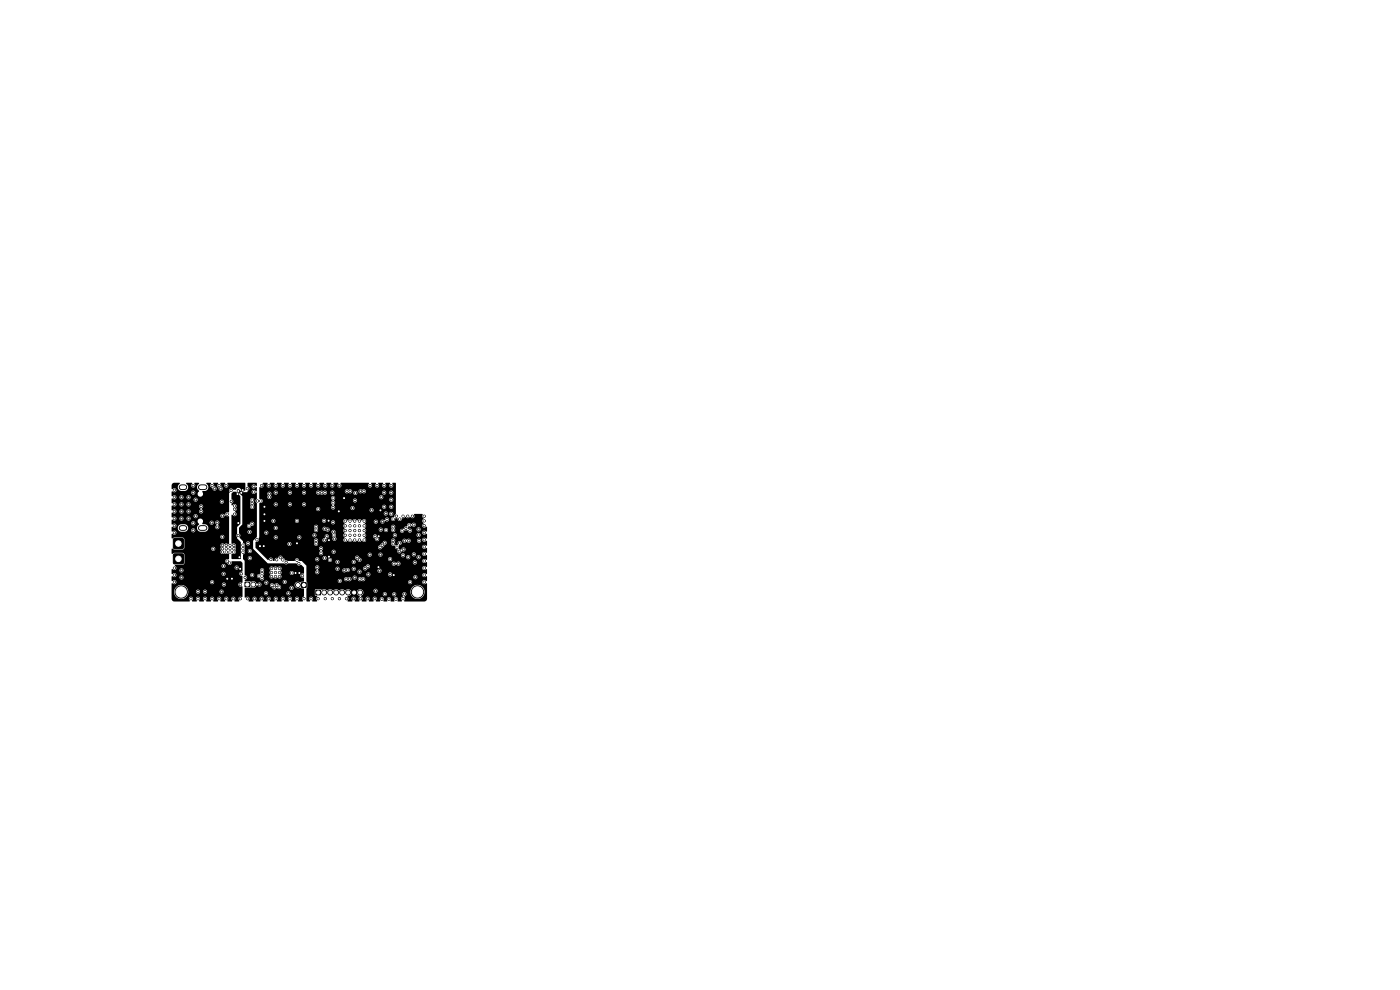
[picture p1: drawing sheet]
<svg xmlns="http://www.w3.org/2000/svg" width="297mm" height="210mm" viewBox="0 0 297 210" stroke-linecap="round" stroke-linejoin="round" font-family="sans-serif">
<path d="M38.5 112h.6M38.5 103.4h.6M42.6 112h.8M42.6 103.4h.8" fill="none" stroke="#000" stroke-width="1.2"/>
<g fill="#000" stroke="#000" stroke-width=".21">
<path d="M36.8 114.3h2v2h-2zM36.8 117.5h2.1v2.1h-2.1zM52 123.5h1v1h-1zM64 123.6h1v1h-1zM67 125.2h1v1h-1z"/>
<circle cx="37" cy="111.5" r=".22"/>
<circle cx="37" cy="108.5" r=".22"/>
<circle cx="37" cy="105.5" r=".22"/>
<circle cx="37" cy="104" r=".23"/>
<circle cx="37" cy="113" r=".23"/>
<circle cx="37" cy="110" r=".23"/>
<circle cx="37" cy="107" r=".23"/>
<circle cx="38.5" cy="108.5" r=".22"/>
<circle cx="38.5" cy="105.5" r=".22"/>
<circle cx="38.5" cy="110" r=".23"/>
<circle cx="38.5" cy="107" r=".23"/>
<circle cx="40" cy="108.5" r=".22"/>
<circle cx="40" cy="105.5" r=".22"/>
<circle cx="40" cy="110" r=".23"/>
<circle cx="40" cy="107" r=".23"/>
<circle cx="41" cy="112.5" r=".22"/>
<circle cx="41" cy="104.5" r=".23"/>
<circle cx="41" cy="103" r=".23"/>
<circle cx="41" cy="111" r=".23"/>
<circle cx="41.5" cy="109.5" r=".22"/>
<circle cx="41.5" cy="106" r=".23"/>
<circle cx="42.7" cy="107.4" r=".23"/>
<circle cx="42.7" cy="108.5" r=".23"/>
<circle cx="44.9" cy="110.9" r=".22"/>
<circle cx="45" cy="103" r=".22"/>
<circle cx="45.2" cy="116.4" r=".22"/>
<circle cx="45.5" cy="103.6" r=".22"/>
<circle cx="46.1" cy="111.8" r=".22"/>
<circle cx="46.1" cy="110.8" r=".23"/>
<circle cx="46.5" cy="103" r=".23"/>
<circle cx="46.8" cy="103.6" r=".22"/>
<circle cx="47.1" cy="106.4" r=".22"/>
<circle cx="47.2" cy="113.9" r=".22"/>
<circle cx="47.2" cy="109.4" r=".22"/>
<circle cx="47.2" cy="117.1" r=".22"/>
<circle cx="47.2" cy="115.7" r=".23"/>
<circle cx="47.2" cy="116.4" r=".23"/>
<circle cx="48" cy="117.1" r=".22"/>
<circle cx="48" cy="115.7" r=".22"/>
<circle cx="48" cy="103" r=".22"/>
<circle cx="48" cy="116.4" r=".22"/>
<circle cx="48.2" cy="119" r=".23"/>
<circle cx="48.2" cy="109.1" r=".23"/>
<circle cx="48.7" cy="119.4" r=".22"/>
<circle cx="48.8" cy="117.1" r=".22"/>
<circle cx="48.8" cy="115.7" r=".23"/>
<circle cx="48.8" cy="116.4" r=".23"/>
<circle cx="49" cy="104" r=".22"/>
<circle cx="49.1" cy="106.4" r=".23"/>
<circle cx="49.6" cy="117.1" r=".22"/>
<circle cx="49.6" cy="115.7" r=".23"/>
<circle cx="49.6" cy="116.4" r=".23"/>
<circle cx="49.8" cy="107.3" r=".22"/>
<circle cx="49.8" cy="108" r=".22"/>
<circle cx="49.8" cy="109.1" r=".22"/>
<circle cx="50.4" cy="104.8" r=".22"/>
<circle cx="50.6" cy="111" r=".22"/>
<circle cx="50.6" cy="104.2" r=".23"/>
<circle cx="50.6" cy="113.6" r=".22"/>
<circle cx="50.8" cy="118.2" r=".22"/>
<circle cx="51.2" cy="104.5" r=".23"/>
<circle cx="51.5" cy="104" r=".23"/>
<circle cx="51.5" cy="115.6" r=".22"/>
<circle cx="51.5" cy="117.1" r=".22"/>
<circle cx="51.5" cy="116.4" r=".22"/>
<circle cx="52.5" cy="103.6" r=".22"/>
<circle cx="52.6" cy="115.3" r=".22"/>
<circle cx="52.8" cy="111.6" r=".22"/>
<circle cx="52.9" cy="112.8" r=".23"/>
<circle cx="53" cy="118.4" r=".22"/>
<circle cx="53" cy="116.9" r=".22"/>
<circle cx="53.5" cy="106.8" r=".22"/>
<circle cx="53.5" cy="111.1" r=".22"/>
<circle cx="53.5" cy="106.1" r=".23"/>
<circle cx="53.5" cy="107.5" r=".23"/>
<circle cx="53.8" cy="103.2" r=".23"/>
<circle cx="53.8" cy="104.4" r=".23"/>
<circle cx="54.5" cy="114.5" r=".22"/>
<circle cx="54.6" cy="106.3" r=".22"/>
<circle cx="55.1" cy="115.9" r=".22"/>
<circle cx="55.3" cy="106.3" r=".22"/>
<circle cx="55.5" cy="103" r=".23"/>
<circle cx="55.9" cy="115.9" r=".22"/>
<circle cx="56.1" cy="107.5" r=".22"/>
<circle cx="56.1" cy="110.5" r=".22"/>
<circle cx="56.1" cy="109.1" r=".22"/>
<circle cx="56.5" cy="113" r=".23"/>
<circle cx="57" cy="103" r=".22"/>
<circle cx="57.2" cy="105.4" r=".23"/>
<circle cx="57.2" cy="104.7" r=".23"/>
<circle cx="57.4" cy="118.7" r=".23"/>
<circle cx="58" cy="110.5" r=".22"/>
<circle cx="58.5" cy="114" r=".23"/>
<circle cx="58.5" cy="104.5" r=".23"/>
<circle cx="58.5" cy="103" r=".23"/>
<circle cx="58.5" cy="112" r=".23"/>
<circle cx="58.5" cy="107" r=".23"/>
<circle cx="58.7" cy="118.8" r=".22"/>
<circle cx="59.5" cy="118.3" r=".23"/>
<circle cx="60" cy="118.8" r=".22"/>
<circle cx="60" cy="103" r=".22"/>
<circle cx="60.7" cy="119.3" r=".22"/>
<circle cx="61.4" cy="115.4" r=".22"/>
<circle cx="61.5" cy="104.5" r=".23"/>
<circle cx="61.5" cy="103" r=".23"/>
<circle cx="61.5" cy="107" r=".23"/>
<circle cx="63" cy="118.8" r=".22"/>
<circle cx="63" cy="110.5" r=".22"/>
<circle cx="63" cy="103" r=".22"/>
<circle cx="63" cy="115.2" r=".22"/>
<circle cx="63.4" cy="119.5" r=".23"/>
<circle cx="63.5" cy="114" r=".23"/>
<circle cx="64.5" cy="103" r=".23"/>
<circle cx="64.5" cy="104.5" r=".23"/>
<circle cx="64.5" cy="107" r=".23"/>
<circle cx="66" cy="103" r=".22"/>
<circle cx="66.7" cy="113.5" r=".23"/>
<circle cx="67.1" cy="112.5" r=".22"/>
<circle cx="67.1" cy="115.4" r=".23"/>
<circle cx="67.1" cy="111.7" r=".23"/>
<circle cx="67.1" cy="114.7" r=".23"/>
<circle cx="67.3" cy="118.6" r=".22"/>
<circle cx="67.5" cy="103" r=".23"/>
<circle cx="67.5" cy="104.5" r=".23"/>
<circle cx="67.5" cy="108" r=".23"/>
<circle cx="68.1" cy="117.4" r=".22"/>
<circle cx="68.1" cy="116.3" r=".22"/>
<circle cx="68.2" cy="104.5" r=".22"/>
<circle cx="68.7" cy="110.5" r=".23"/>
<circle cx="68.8" cy="114.6" r=".23"/>
<circle cx="68.8" cy="112.2" r=".23"/>
<circle cx="68.9" cy="118.4" r=".22"/>
<circle cx="68.9" cy="104.5" r=".23"/>
<circle cx="69" cy="103" r=".22"/>
<circle cx="69.3" cy="113.8" r=".22"/>
<circle cx="69.5" cy="112.3" r=".22"/>
<circle cx="69.7" cy="110.5" r=".23"/>
<circle cx="69.8" cy="114.6" r=".22"/>
<circle cx="69.8" cy="118.1" r=".22"/>
<circle cx="70" cy="118.8" r=".22"/>
<circle cx="70.5" cy="104.5" r=".23"/>
<circle cx="70.5" cy="103" r=".23"/>
<circle cx="70.7" cy="110.8" r=".23"/>
<circle cx="70.7" cy="105.7" r=".22"/>
<circle cx="70.7" cy="106.7" r=".22"/>
<circle cx="70.7" cy="107.7" r=".22"/>
<circle cx="70.7" cy="112.8" r=".23"/>
<circle cx="70.8" cy="117" r=".22"/>
<circle cx="70.8" cy="113.5" r=".22"/>
<circle cx="71" cy="114.3" r=".22"/>
<circle cx="71.6" cy="119.2" r=".22"/>
<circle cx="71.9" cy="108.5" r=".23"/>
<circle cx="72" cy="103" r=".22"/>
<circle cx="73" cy="105.7" r=".23"/>
<circle cx="73.3" cy="113.5" r=".23"/>
<circle cx="73.3" cy="114.5" r=".23"/>
<circle cx="73.3" cy="110.5" r=".23"/>
<circle cx="73.3" cy="111.5" r=".23"/>
<circle cx="73.3" cy="112.5" r=".23"/>
<circle cx="73.6" cy="104.2" r=".22"/>
<circle cx="74.3" cy="113.5" r=".23"/>
<circle cx="74.3" cy="114.5" r=".23"/>
<circle cx="74.3" cy="111.5" r=".23"/>
<circle cx="74.3" cy="110.5" r=".23"/>
<circle cx="74.3" cy="112.5" r=".23"/>
<circle cx="74.3" cy="104.2" r=".22"/>
<circle cx="74.8" cy="107.8" r=".22"/>
<circle cx="75" cy="119.2" r=".22"/>
<circle cx="75.3" cy="114.5" r=".23"/>
<circle cx="75.3" cy="113.5" r=".23"/>
<circle cx="75.3" cy="111.5" r=".23"/>
<circle cx="75.3" cy="110.5" r=".23"/>
<circle cx="75.3" cy="112.5" r=".23"/>
<circle cx="75.3" cy="106.2" r=".23"/>
<circle cx="75.4" cy="104.6" r=".23"/>
<circle cx="75.8" cy="118.3" r=".22"/>
<circle cx="76.3" cy="113.5" r=".23"/>
<circle cx="76.3" cy="114.5" r=".23"/>
<circle cx="76.3" cy="111.5" r=".23"/>
<circle cx="76.3" cy="110.5" r=".23"/>
<circle cx="76.3" cy="112.5" r=".23"/>
<circle cx="76.3" cy="118.8" r=".22"/>
<circle cx="76.5" cy="104.2" r=".22"/>
<circle cx="77.2" cy="104.2" r=".22"/>
<circle cx="77.3" cy="114.5" r=".23"/>
<circle cx="77.3" cy="113.5" r=".23"/>
<circle cx="77.3" cy="111.5" r=".23"/>
<circle cx="77.3" cy="110.5" r=".23"/>
<circle cx="77.3" cy="112.5" r=".23"/>
<circle cx="78.4" cy="117.7" r=".23"/>
<circle cx="78.5" cy="103" r=".23"/>
<circle cx="78.8" cy="108.2" r=".22"/>
<circle cx="79.6" cy="113.8" r=".22"/>
<circle cx="79.7" cy="110.7" r=".22"/>
<circle cx="80" cy="103" r=".22"/>
<circle cx="80" cy="114.4" r=".22"/>
<circle cx="80.3" cy="113.8" r=".23"/>
<circle cx="80.6" cy="116.1" r=".23"/>
<circle cx="80.7" cy="108.3" r=".22"/>
<circle cx="80.7" cy="117.6" r=".22"/>
<circle cx="80.8" cy="112.3" r=".22"/>
<circle cx="80.9" cy="105.5" r=".22"/>
<circle cx="81.1" cy="115.7" r=".22"/>
<circle cx="81.1" cy="110.7" r=".23"/>
<circle cx="81.5" cy="107.5" r=".22"/>
<circle cx="81.5" cy="104.5" r=".23"/>
<circle cx="81.5" cy="103" r=".23"/>
<circle cx="81.6" cy="115.2" r=".22"/>
<circle cx="81.8" cy="108.9" r=".23"/>
<circle cx="81.9" cy="112.5" r=".22"/>
<circle cx="82.1" cy="110.2" r=".22"/>
<circle cx="82.8" cy="118.6" r=".22"/>
<circle cx="83" cy="107.5" r=".22"/>
<circle cx="83" cy="104.5" r=".22"/>
<circle cx="83" cy="109" r=".22"/>
<circle cx="83" cy="103" r=".22"/>
<circle cx="83" cy="106" r=".22"/>
<circle cx="83.4" cy="110.1" r=".22"/>
<circle cx="83.4" cy="112.5" r=".22"/>
<circle cx="83.4" cy="111.7" r=".23"/>
<circle cx="83.4" cy="114.7" r=".23"/>
<circle cx="83.4" cy="115.4" r=".23"/>
<circle cx="83.5" cy="119.6" r=".22"/>
<circle cx="83.8" cy="113.5" r=".23"/>
<circle cx="84.1" cy="109.5" r=".22"/>
<circle cx="84.2" cy="116.1" r=".22"/>
<circle cx="84.5" cy="119.6" r=".22"/>
<circle cx="84.7" cy="117" r=".22"/>
<circle cx="84.8" cy="115.2" r=".22"/>
<circle cx="84.8" cy="110.1" r=".22"/>
<circle cx="85.3" cy="112.6" r=".23"/>
<circle cx="85.5" cy="109.5" r=".22"/>
<circle cx="85.5" cy="117.8" r=".22"/>
<circle cx="85.6" cy="116.5" r=".23"/>
<circle cx="85.8" cy="114.7" r=".23"/>
<circle cx="86.1" cy="112.1" r=".22"/>
<circle cx="86.5" cy="109.5" r=".22"/>
<circle cx="86.6" cy="118.2" r=".22"/>
<circle cx="86.7" cy="114.7" r=".22"/>
<circle cx="86.8" cy="111.4" r=".22"/>
<circle cx="87" cy="112.6" r=".22"/>
<circle cx="87.5" cy="109.5" r=".22"/>
<circle cx="87.8" cy="111.3" r=".22"/>
<circle cx="87.8" cy="117.6" r=".23"/>
<circle cx="88" cy="119.3" r=".23"/>
<circle cx="88.8" cy="113.5" r=".22"/>
<circle cx="88.8" cy="118.2" r=".22"/>
<circle cx="88.8" cy="112.3" r=".23"/>
<circle cx="88.9" cy="114.7" r=".23"/>
<circle cx="90" cy="117.5" r=".22"/>
<circle cx="90" cy="111.5" r=".22"/>
<circle cx="90" cy="109.5" r=".22"/>
<circle cx="90" cy="110.5" r=".22"/>
<circle cx="90" cy="114.5" r=".22"/>
<circle cx="90" cy="113" r=".22"/>
<circle cx="90" cy="119" r=".22"/>
<circle cx="90" cy="116" r=".22"/>
<circle cx="37" cy="123.5" r=".22"/>
<circle cx="37" cy="120.5" r=".22"/>
<circle cx="37" cy="122" r=".23"/>
<circle cx="38.4" cy="125.6" r="1.3"/>
<circle cx="38.5" cy="122.5" r=".22"/>
<circle cx="38.5" cy="121" r=".23"/>
<circle cx="40.5" cy="127" r=".23"/>
<circle cx="42" cy="125.5" r=".22"/>
<circle cx="42" cy="127" r=".22"/>
<circle cx="43.5" cy="125.5" r=".22"/>
<circle cx="43.5" cy="127" r=".23"/>
<circle cx="45" cy="123.5" r=".22"/>
<circle cx="45" cy="127" r=".22"/>
<circle cx="46.5" cy="127" r=".23"/>
<circle cx="47" cy="125.5" r=".22"/>
<circle cx="47.4" cy="120.1" r=".23"/>
<circle cx="47.4" cy="121.7" r=".22"/>
<circle cx="47.5" cy="124" r=".23"/>
<circle cx="48" cy="127" r=".22"/>
<circle cx="48.2" cy="122.8" r=".22"/>
<circle cx="49.2" cy="122.8" r=".23"/>
<circle cx="49.5" cy="127" r=".23"/>
<circle cx="50.2" cy="120.4" r=".23"/>
<circle cx="51" cy="120.7" r=".22"/>
<circle cx="51" cy="124" r=".22"/>
<circle cx="51" cy="127" r=".22"/>
<circle cx="51.2" cy="121.7" r=".23"/>
<circle cx="52" cy="122.5" r=".22"/>
<circle cx="52.5" cy="127" r=".23"/>
<circle cx="53.5" cy="122" r=".23"/>
<circle cx="53.7" cy="124" r=".5"/>
<circle cx="54" cy="127" r=".22"/>
<circle cx="54.9" cy="122.2" r=".22"/>
<circle cx="55" cy="124" r=".22"/>
<circle cx="55.5" cy="127" r=".23"/>
<circle cx="55.6" cy="121.7" r=".22"/>
<circle cx="55.6" cy="122.7" r=".22"/>
<circle cx="55.6" cy="120.9" r=".22"/>
<circle cx="56.4" cy="125.9" r=".22"/>
<circle cx="56.5" cy="123.6" r=".23"/>
<circle cx="57" cy="127" r=".22"/>
<circle cx="57.6" cy="121.4" r=".22"/>
<circle cx="57.6" cy="120.6" r=".22"/>
<circle cx="57.6" cy="122.3" r=".22"/>
<circle cx="57.7" cy="124.1" r=".22"/>
<circle cx="58.2" cy="124.6" r=".23"/>
<circle cx="58.4" cy="121.4" r=".22"/>
<circle cx="58.4" cy="120.6" r=".22"/>
<circle cx="58.4" cy="122.3" r=".22"/>
<circle cx="58.5" cy="127" r=".23"/>
<circle cx="58.7" cy="124.1" r=".22"/>
<circle cx="59.2" cy="124.6" r=".22"/>
<circle cx="59.3" cy="121.4" r=".22"/>
<circle cx="59.3" cy="122.3" r=".22"/>
<circle cx="59.3" cy="120.6" r=".22"/>
<circle cx="60" cy="127" r=".22"/>
<circle cx="60.4" cy="123.5" r=".22"/>
<circle cx="61.2" cy="125.9" r=".22"/>
<circle cx="61.5" cy="127" r=".23"/>
<circle cx="61.8" cy="124.7" r=".23"/>
<circle cx="61.9" cy="121.5" r=".23"/>
<circle cx="62.7" cy="121.5" r=".22"/>
<circle cx="63" cy="127" r=".22"/>
<circle cx="63.2" cy="124.1" r=".5"/>
<circle cx="63.5" cy="121.5" r=".23"/>
<circle cx="64.1" cy="122.1" r=".22"/>
<circle cx="64.5" cy="127" r=".23"/>
<circle cx="66" cy="127" r=".22"/>
<circle cx="67.3" cy="120.3" r=".22"/>
<circle cx="67.3" cy="121.4" r=".22"/>
<circle cx="67.5" cy="127" r=".23"/>
<circle cx="68.8" cy="125.7" r=".5"/>
<circle cx="69" cy="127" r=".22"/>
<circle cx="70" cy="125.7" r=".5"/>
<circle cx="70.5" cy="127" r=".23"/>
<circle cx="71.3" cy="125.7" r=".5"/>
<circle cx="71.6" cy="120.6" r=".23"/>
<circle cx="72" cy="127" r=".22"/>
<circle cx="72.1" cy="123.2" r=".22"/>
<circle cx="72.6" cy="125.7" r=".5"/>
<circle cx="73.1" cy="121" r=".22"/>
<circle cx="73.4" cy="122.9" r=".22"/>
<circle cx="73.5" cy="127" r=".23"/>
<circle cx="73.8" cy="120.9" r=".22"/>
<circle cx="73.9" cy="125.7" r=".5"/>
<circle cx="74.1" cy="122.9" r=".23"/>
<circle cx="75" cy="127" r=".22"/>
<circle cx="75" cy="120.6" r=".23"/>
<circle cx="75.1" cy="125.7" r=".5"/>
<circle cx="75.2" cy="122.5" r=".22"/>
<circle cx="76.3" cy="121.3" r=".22"/>
<circle cx="76.3" cy="122.9" r=".23"/>
<circle cx="76.4" cy="125.7" r=".5"/>
<circle cx="76.5" cy="127" r=".23"/>
<circle cx="77.1" cy="122.9" r=".22"/>
<circle cx="77.5" cy="120.6" r=".22"/>
<circle cx="78" cy="127" r=".22"/>
<circle cx="78.1" cy="120.1" r=".22"/>
<circle cx="78.1" cy="121.9" r=".22"/>
<circle cx="79.5" cy="127" r=".23"/>
<circle cx="79.7" cy="125.3" r=".22"/>
<circle cx="80.3" cy="120.3" r=".22"/>
<circle cx="80.5" cy="121.1" r=".22"/>
<circle cx="81" cy="127.1" r=".22"/>
<circle cx="81.6" cy="126" r=".22"/>
<circle cx="82.5" cy="127.1" r=".23"/>
<circle cx="82.8" cy="121.9" r=".22"/>
<circle cx="83.5" cy="122" r=".22"/>
<circle cx="83.6" cy="126.1" r=".23"/>
<circle cx="84" cy="127.1" r=".22"/>
<circle cx="85.5" cy="127" r=".23"/>
<circle cx="85.8" cy="126" r=".22"/>
<circle cx="87" cy="123.5" r=".22"/>
<circle cx="88.1" cy="122.5" r=".23"/>
<circle cx="88.6" cy="125.6" r="1.3"/>
<circle cx="90" cy="123.5" r=".22"/>
<circle cx="90" cy="120.5" r=".22"/>
<circle cx="90" cy="122" r=".22"/>
</g>
<path d="M36.5 102.6l.4-.2h1.1l.1 .2a.82 .82 0 0 0-.4 .9 .82 .82 0 0 0 .7 .7l.9-.1a.88 .88 0 0 0 .6-.7 .88 .88 0 0 0-.4-.9l.1-.1 1.2 .1a.54 .54 0 0 0-.2 .5 .54 .54 0 0 0 .5 .4 .52 .52 0 0 0 .3-.4 .52 .52 0 0 0-.2-.5l.9-.1 .1 .2a.9 .9 0 0 0 .1 1.6 .62 .62 0 0 0-.3 .9 .62 .62 0 0 0 .9 .1 .62 .62 0 0 0 0-.9l.1-.1a.94 .94 0 0 0 1.2-.6v-.5l-.4-.6 .8-.1 .2 .1a.52 .52 0 0 0-.2 .6 .52 .52 0 0 0 .5 .4 .45 .45 0 0 0 .3 .6 .45 .45 0 0 0 .5-.4 .45 .45 0 0 0-.4-.5l-.2-.8h.8l.2 .1a.61 .61 0 0 0 .1 1.1 .44 .44 0 0 0 .3 .5 .44 .44 0 0 0 .6-.4 .44 .44 0 0 0-.4-.5l-.1-.8h.8l.2 .1a.45 .45 0 0 0-.2 .7 .45 .45 0 0 0 .7 .1 .45 .45 0 0 0-.1-.7l.2-.2 3.6 .1v1.6h-.5l-.7-.6h-.5l-.3 .4h-.5a.49 .49 0 0 0-.7-.2 .49 .49 0 0 0-.1 .8l-.1 .2v3.9a.8 .8 0 0 0-1 .6 .47 .47 0 0 0-.6-.2 .47 .47 0 0 0-.2 .6l.1 .2a.5 .5 0 0 0 .8-.5l.9 .3v5.6l-.2 .2-.3-.1-.5 .1a.49 .49 0 0 0-.7 0 .49 .49 0 0 0 0 .7v.7a.47 .47 0 0 0 .1 .7 .47 .47 0 0 0 .6-.1l.3 .1 .5-.1 .2 .1-.1 1.1a.5 .5 0 0 0-.7 .4 .5 .5 0 0 0 .5 .6l.1 .1a.47 .47 0 0 0 .6 0 .47 .47 0 0 0 .1-.6h2l.3 .3v1.8a.5 .5 0 0 0-.6 .5 .5 .5 0 0 0 .6 .5l.1 1.3-.2 .2a.47 .47 0 0 0-.6 .1 .47 .47 0 0 0 0 .6 .47 .47 0 0 0 .7 0l.1 2.1-.2 .2a.49 .49 0 0 0-.7 .1 .49 .49 0 0 0 .2 .7l-.9 .1-.2-.2a.44 .44 0 0 0 .1-.7 .44 .44 0 0 0-.7 .1 .44 .44 0 0 0 .2 .6l-.2 .2h-.7l-.2-.1a.45 .45 0 0 0 .2-.7 .45 .45 0 0 0-.7-.1 .45 .45 0 0 0 .1 .7l-.2 .2h-.7l-.2-.1a.45 .45 0 0 0 .2-.7 .45 .45 0 0 0-.7-.1 .45 .45 0 0 0 .1 .7l-.2 .2h-.7l-.2-.1a.45 .45 0 0 0 .2-.7 .45 .45 0 0 0-.7-.1 .45 .45 0 0 0 .1 .7l-.2 .2h-.7l-.2-.1a.45 .45 0 0 0 .2-.7 .45 .45 0 0 0-.7-.1 .45 .45 0 0 0 .1 .7l-.2 .2h-.7l-.2-.1a.45 .45 0 0 0 .2-.7 .45 .45 0 0 0-.7-.1 .45 .45 0 0 0 .1 .7l-.2 .2h-.7l-.2-.1a.45 .45 0 0 0 .2-.7 .45 .45 0 0 0-.7-.1 .45 .45 0 0 0 .1 .7l-.2 .2-3.4-.1-.3-.4v-1.6h.5v.2a1.5 1.5 0 0 0 1.7 1.4 1.5 1.5 0 0 0 1.3-1.7h1.7v.2a.43 .43 0 0 0 .5 .3 .43 .43 0 0 0 .3-.5h.7v.2a.43 .43 0 0 0 .5 .3 .43 .43 0 0 0 .3-.5h2.7v.2a.43 .43 0 0 0 .6 .3 .43 .43 0 0 0 0-.8 .43 .43 0 0 0-.6 .3h-2.7v-.1a.43 .43 0 0 0-.5-.2 .43 .43 0 0 0-.3 .3l-.7-.1a.43 .43 0 0 0-.5-.2 .43 .43 0 0 0-.3 .3h-1.7v-.2a1.51 1.51 0 0 0-1.6-1.1 1.51 1.51 0 0 0-1.4 1.4h-.5v-1.6h10.7v.2a.43 .43 0 0 0 .6 .3 .43 .43 0 0 0 0-.8 .43 .43 0 0 0-.6 .3h-10.7l.1-.2 .2 .1a.43 .43 0 0 0 .5 .1 .43 .43 0 0 0 .2-.5h7.2v.2a.43 .43 0 0 0 .6 .3 .43 .43 0 0 0 0-.8 .43 .43 0 0 0-.6 .3h-7.2v-.1a.54 .54 0 0 0-.9 0l-.1-.9h1.7v.2a.43 .43 0 0 0 .6 .3 .43 .43 0 0 0 0-.8 .43 .43 0 0 0-.6 .3h-1.7l.1-.2 .2 .1a.43 .43 0 0 0 .6 0 .43 .43 0 0 0 0-.6h9.7v.1a.43 .43 0 0 0 .7 .3 .43 .43 0 0 0 0-.7 .43 .43 0 0 0-.7 .3h-10.6v-.8h1.7v.2a.43 .43 0 0 0 .6 .3 .43 .43 0 0 0 0-.8 .43 .43 0 0 0-.6 .3h-1.7l.2-.2a.46 .46 0 0 0 .8 0 .46 .46 0 0 0-.3-.7h9.9v.1a.43 .43 0 0 0 .3 .4 .43 .43 0 0 0 .4-.2h2.1v.2a.43 .43 0 0 0 .6 .3 .43 .43 0 0 0 0-.8 .43 .43 0 0 0-.6 .3h-2a.43 .43 0 0 0-.2-.6 .43 .43 0 0 0-.6 .3h-9.9l.1-.2h1.5l.3-.1 .1-.3v-1.8l-.4-.3h-1.7l-.5 .2v-1.1l.5 .2h1.7l.3-.2h5.8v.1a.43 .43 0 0 0 .7 .3 .43 .43 0 0 0 0-.7 .43 .43 0 0 0-.7 .3h-5.8l.1-2-.1-.2-.3-.2h-1.7l-.5 .2-.1-.4h10.3v.1a.43 .43 0 0 0 .7 .3 .43 .43 0 0 0 0-.7 .43 .43 0 0 0-.7 .3h-10.3v-.5l.2-.1a.44 .44 0 0 0 .7 .1 .44 .44 0 0 0-.1-.7 .44 .44 0 0 0-.6 .2l-.2-.1v-.8h1.3a.8 .8 0 0 0 .7 .9h.9l.5-.4h.8v.2a.43 .43 0 0 0 .6 .3 .43 .43 0 0 0 0-.8 .43 .43 0 0 0-.6 .3h-.8l.1-.5h1.9a.8 .8 0 0 0 .7 .9h1.1a.8 .8 0 0 0 .6-.9 .8 .8 0 0 0-.7-.7h-.5l-.1-.2 .1-.2h1.5v.1a.43 .43 0 0 0 .5 .4 .43 .43 0 0 0 .3-.5h.4l.1 .3a.29 .29 0 0 1 .2 .3 .29 .29 0 0 1-.3 .3 .45 .45 0 0 0 .3 .5 .45 .45 0 0 0 .6-.3 .45 .45 0 0 0-.3-.6 .45 .45 0 0 0 .1-.7 .45 .45 0 0 0-.7 .2l-.4-.1a.43 .43 0 0 0-.5-.2 .43 .43 0 0 0-.3 .3h-1.5a.6 .6 0 0 0-.4-.7 .6 .6 0 0 0-.7 .3 .6 .6 0 0 0 .4 .8l-.5 .7h-1.9a.8 .8 0 0 0-.7-.7l-1.1 .1-.4 .6h-1.3l.1-.2a.46 .46 0 0 0 .7 .2 .46 .46 0 0 0 .1-.7 .46 .46 0 0 0-.7 .1l-.2-.1v-.3h4.2a.43 .43 0 0 0 .5 .5 .43 .43 0 0 0 .2-.7 .43 .43 0 0 0-.7 .1v.1h-4.2v-.6h.3a.43 .43 0 0 0 .5 .1 .43 .43 0 0 0 .2-.5h.7v.2a.43 .43 0 0 0 .5 .3 .43 .43 0 0 0 .3-.5h.7v.2a.43 .43 0 0 0 .6 .3 .43 .43 0 0 0 0-.8 .43 .43 0 0 0-.6 .3l-.7-.1a.43 .43 0 0 0-.5-.2 .43 .43 0 0 0-.3 .3l-.7-.1a.54 .54 0 0 0-.9 0l-.1-.4h4.7v.2a.43 .43 0 0 0 .6 .3 .43 .43 0 0 0 0-.8 .43 .43 0 0 0-.6 .3h-4.7v-.6h.3a.43 .43 0 0 0 .5 .1 .43 .43 0 0 0 .2-.5h.7v.2a.43 .43 0 0 0 .5 .3 .43 .43 0 0 0 .3-.5h.7v.2a.43 .43 0 0 0 .6 .3 .43 .43 0 0 0 0-.8 .43 .43 0 0 0-.6 .3l-.7-.1a.43 .43 0 0 0-.5-.2 .43 .43 0 0 0-.3 .3l-.7-.1a.54 .54 0 0 0-.9 0l-.1-.9 .3-.1a.43 .43 0 0 0 .5 .1 .43 .43 0 0 0 .2-.5h.7v.2a.43 .43 0 0 0 .5 .3 .43 .43 0 0 0 .3-.5h.7v.2a.42 .42 0 0 0 .6 .3h2l.1 .3a.27 .27 0 0 1 .3 .3 .27 .27 0 0 1-.3 .2 .44 .44 0 0 0 .2 .7 .44 .44 0 0 0 .6-.3 .44 .44 0 0 0-.3-.6v-.1a.44 .44 0 0 0 .2-.8 .44 .44 0 0 0-.8 .3l-1.9-.1a.43 .43 0 0 0-.1-.7 .43 .43 0 0 0-.6 .3l-.7-.1a.43 .43 0 0 0-.5-.2 .43 .43 0 0 0-.3 .3l-.7-.1a.54 .54 0 0 0-.9 0l-.1-.9h4.7v.2a.42 .42 0 0 0 .6 .3h4.9v.1a.43 .43 0 0 0 .7 .3 .43 .43 0 0 0 0-.7 .43 .43 0 0 0-.7 .3l-4.8-.1a.43 .43 0 0 0-.1-.7 .43 .43 0 0 0-.6 .3h-4.7l.1-.2 .2 .1a.43 .43 0 0 0 .5 .1 .43 .43 0 0 0 .2-.5h.7v.2a.43 .43 0 0 0 .5 .3 .43 .43 0 0 0 .3-.5h.7v.2a.43 .43 0 0 0 .6 .3 .43 .43 0 0 0 0-.8 .43 .43 0 0 0-.6 .3h-.7l-.1-.2a.43 .43 0 0 0-.4-.1 .43 .43 0 0 0-.3 .3h-.7l-.1-.2a.56 .56 0 0 0-.8 .1l-.1-.9h4.2v.2a.43 .43 0 0 0 .6 .3 .43 .43 0 0 0 0-.8 .43 .43 0 0 0-.6 .3h-4.2l.2-.2a.44 .44 0 0 0 .7 .1 .44 .44 0 0 0-.1-.7 .44 .44 0 0 0-.6 .2l-.2-.2zM49.1 104.7l.4-.4h.6l.9 1v5.7l-.7 .8v1.4l-.2 .5 .2 .5 .8 .8v3.5l-1.9 .1v-1.2a.54 .54 0 0 0 .7 0 .54 .54 0 0 0 0-.7v-.6a.54 .54 0 0 0 0-.7 .54 .54 0 0 0-.7 0l-.1-6.1a.23 .23 0 0 1 .3-.1 .23 .23 0 0 1 .1 .2 .47 .47 0 0 0 .7-.2 .47 .47 0 0 0-.3-.7 .47 .47 0 0 0 .2-.7 .51 .51 0 0 0-.1-.8 .51 .51 0 0 0-.8 .2 .48 .48 0 0 1 .3-.7v-.3l-.4-.3zM50.3 103.9l.4-.1 .7 .6h1.1v-.2a.57 .57 0 0 0 .4-.6 .57 .57 0 0 0-.4-.5l.1-.7h1.8l.1 .1v.5l-.1 .1a.47 .47 0 0 0-.8-.3 .47 .47 0 0 0 .1 .8l.8-.3v.8l-.1 .2a.46 .46 0 0 0-.8-.3 .46 .46 0 0 0 .2 .8l.7-.3v1.3a.58 .58 0 0 0 0 1v7l-.8 .9v1.7l3.1 3.1h3.4l.4 .2 .6-.2 1.8 .1a.51 .51 0 0 0 .3 .4 .51 .51 0 0 0 .6-.2l.6 .6v1.2l-.1 .1a.47 .47 0 0 0-.7 .5 .47 .47 0 0 0 .8 .3v.8l-.8 .2a.74 .74 0 0 0-1 .2 .74 .74 0 0 0 0 1 .74 .74 0 0 0 1 0l.8 .2v1.5a.61 .61 0 0 0-.2 1.1l-.9 .1-.2-.2a.44 .44 0 0 0 .1-.7 .44 .44 0 0 0-.7 .1 .44 .44 0 0 0 .2 .6l-.2 .2h-.7l-.2-.1a.46 .46 0 0 0 .2-.7 .46 .46 0 0 0-.7-.1 .46 .46 0 0 0 .1 .7l-.2 .2h-.7l-.2-.1a.46 .46 0 0 0 .2-.7 .46 .46 0 0 0-.7-.1 .46 .46 0 0 0 .1 .7l-.2 .2h-.7l-.2-.1a.46 .46 0 0 0 .2-.7 .46 .46 0 0 0-.7-.1 .46 .46 0 0 0 .1 .7l-.2 .2h-.7l-.2-.1a.46 .46 0 0 0 .2-.7 .46 .46 0 0 0-.7-.1 .46 .46 0 0 0 .1 .7l-.2 .2h-.7l-.2-.1a.46 .46 0 0 0 .2-.7 .46 .46 0 0 0-.7-.1 .46 .46 0 0 0 .1 .7l-.2 .2h-.7l-.2-.1a.46 .46 0 0 0 .2-.7 .46 .46 0 0 0-.7-.1 .46 .46 0 0 0 .1 .7l-.2 .2h-.7l-.2-.1a.5 .5 0 0 0 .1-.8 .5 .5 0 0 0-.8 .1l-.1-1h4.1v.1a.43 .43 0 0 0 .5 .4 .43 .43 0 0 0 .4-.5h3.9v.1a.43 .43 0 0 0 .6 .3 .43 .43 0 0 0 0-.7 .43 .43 0 0 0-.6 .3h-3.9l-.1-.1a.43 .43 0 0 0-.4-.3 .43 .43 0 0 0-.4 .4h-4.1l.1-1.1 1.3-.1a.82 .82 0 0 0 1.2-.5l.2 .2a.43 .43 0 0 0 .4 .1 .43 .43 0 0 0 .4-.3h1.8l.1 .3 .3 .2a.57 .57 0 0 0 .4 .4 .57 .57 0 0 0 .6-.3l.2 .2a.43 .43 0 0 0 .7-.3h1.8v.2a.43 .43 0 0 0 .7 .3 .43 .43 0 0 0 0-.8 .43 .43 0 0 0-.7 .3h-1.8l-.1-.3-.2-.2a.6 .6 0 0 0-.5-.4 .6 .6 0 0 0-.6 .3l-.2-.2a.43 .43 0 0 0-.7 .3h-1.8a.48 .48 0 0 0-.4-.5 .48 .48 0 0 0-.6 .3l-.2-.4h1.8a.43 .43 0 0 0 .5 .5 .43 .43 0 0 0 .3-.6h3.1v.1a.43 .43 0 0 0 .6 .3 .43 .43 0 0 0 0-.7 .43 .43 0 0 0-.6 .3h-3.1l-.1-.1a.43 .43 0 0 0-.7 .2h-1.8l-.5-.2-.5 .1-.3-.1h-1l-.1-.1 .1-.3a.5 .5 0 0 0 .3-.5 .5 .5 0 0 0-.4-.4l1.2-.1v.3a.43 .43 0 0 0 .4 .2 .43 .43 0 0 0 .4-.3h.6l.2 .4 .5 .2a.46 .46 0 0 0 .7 .3 .46 .46 0 0 0-.2-.8l.3-.4-.1-.6a.43 .43 0 0 0-.2-.7h1.5v.2a.46 .46 0 0 1 0 .7l.2 .5a.48 .48 0 0 0-.1 .8 .48 .48 0 0 0 .8-.2l.4 .2 .3-.2a.51 .51 0 0 0 .8 .1 .51 .51 0 0 0-.1-.8l.2-.3h1.8a.43 .43 0 0 0 .5 .5 .43 .43 0 0 0 .2-.7 .43 .43 0 0 0-.7 .1l-1.8 .1-.2-.4a.51 .51 0 0 0 .1-.8 .51 .51 0 0 0-.8 .1l-.3-.2-.4 .2-.6-.2-.3 .3h-1.5a.58 .58 0 0 0-.4 .9l-.2 .3-.4 .2-.2 .2h-.6l-.1-.4a.43 .43 0 0 0-.4-.1 .43 .43 0 0 0-.3 .3h-1.2v-2.9l-.3-.4-.1-.3h1.1v.2a.43 .43 0 0 0 .6 .3 .43 .43 0 0 0 0-.8 .43 .43 0 0 0-.6 .3h-1.1v-.6l.2-.2a.44 .44 0 0 0 .2-.7h.7v.2a.43 .43 0 0 0 .6 .3 .43 .43 0 0 0 0-.8 .43 .43 0 0 0-.6 .3h-.8l.2-1.2-.4-.4h.6a.43 .43 0 0 0 .5 .5 .43 .43 0 0 0 .2-.7 .43 .43 0 0 0-.7 .1l-.6 .1-.1-.4-.6-.7v-.2a.54 .54 0 0 0-.2-.8v-.3h1.8a.43 .43 0 0 0 .6 .5 .43 .43 0 0 0 .1-.7 .43 .43 0 0 0-.7 .1l-1.8 .1v-.9l.4-.4h1.3v.1a.48 .48 0 0 0 .5 .4 .48 .48 0 0 0 .5-.5 .44 .44 0 0 0 .5-.3 .44 .44 0 0 0-.4-.5 .44 .44 0 0 0-.5 .4l-.4 .1-.2 .3h-1.3l.3-.2v-5.3h1.7l.1 1.1a.56 .56 0 0 0-.1 .6 .56 .56 0 0 0 .6 .2 .66 .66 0 0 0 .1-.8v-.6a.48 .48 0 0 0 0-.7 .48 .48 0 0 0-.7 .1l-1.7 .1v-.7l-1.1-1.2zM55.8 102.4h.8l.2 .1a.45 .45 0 0 0-.2 .7 .45 .45 0 0 0 .7 .1 .45 .45 0 0 0-.1-.7l.2-.2h.7l.2 .1a.45 .45 0 0 0-.2 .7 .45 .45 0 0 0 .7 .1 .45 .45 0 0 0-.1-.7l.2-.2h.7l.2 .1a.45 .45 0 0 0-.2 .7 .45 .45 0 0 0 .7 .1 .45 .45 0 0 0-.1-.7l.2-.2h.7l.2 .1a.45 .45 0 0 0-.2 .7 .45 .45 0 0 0 .7 .1 .45 .45 0 0 0-.1-.7l.2-.2h.7l.2 .1a.45 .45 0 0 0-.2 .7 .45 .45 0 0 0 .7 .1 .45 .45 0 0 0-.1-.7l.2-.2h.7l.2 .1a.45 .45 0 0 0-.2 .7 .45 .45 0 0 0 .7 .1 .45 .45 0 0 0-.1-.7l.2-.2h.7l.2 .1a.45 .45 0 0 0-.2 .7 .45 .45 0 0 0 .7 .1 .45 .45 0 0 0-.1-.7l.2-.2h.7l.2 .1a.45 .45 0 0 0-.2 .7 .45 .45 0 0 0 .7 .1 .45 .45 0 0 0-.1-.7l.2-.2h.7l.2 .1a.45 .45 0 0 0-.2 .7 .45 .45 0 0 0 .7 .1 .45 .45 0 0 0-.1-.7l.2-.2h.7l.2 .1a.45 .45 0 0 0-.2 .7 .45 .45 0 0 0 .7 .1 .45 .45 0 0 0-.1-.7l.2-.2h.7l.2 .1a.45 .45 0 0 0-.2 .7 .45 .45 0 0 0 .7 .1 .45 .45 0 0 0-.1-.7l.2-.2h5.7l.2 .1a.45 .45 0 0 0-.2 .7 .45 .45 0 0 0 .7 .1 .45 .45 0 0 0-.1-.7l.2-.2h.7l.2 .1a.45 .45 0 0 0-.2 .7 .45 .45 0 0 0 .7 .1 .45 .45 0 0 0-.1-.7l.2-.2h.7l.2 .1a.45 .45 0 0 0-.2 .7 .45 .45 0 0 0 .7 .1 .45 .45 0 0 0-.1-.7l.2-.2h.7l.2 .1a.45 .45 0 0 0-.2 .7 .45 .45 0 0 0 .7 .1 .45 .45 0 0 0-.1-.7l.2-.2h.4l.2 .1v6.5l-.3 .6a.49 .49 0 0 0-.7 .3 .49 .49 0 0 0 .2 .6 .53 .53 0 0 0 .7-.6l.4 .1a.49 .49 0 0 0 .5 .5 .49 .49 0 0 0 .5-.6l.5-.1a.29 .29 0 0 1 .3-.2 .29 .29 0 0 1 .2 .3l.5-.1a.29 .29 0 0 1 .3-.2 .29 .29 0 0 1 .2 .3 .5 .5 0 0 0 .6-.2 .5 .5 0 0 0-.1-.6l1.8-.1v.7a.36 .36 0 0 1 .3 .3 .36 .36 0 0 1-.3 .4l.1 .4a.31 .31 0 0 1 .1 .3 .31 .31 0 0 1-.2 .2 .49 .49 0 0 0 .3 .6 .49 .49 0 0 0 .6-.2v1.1a.54 .54 0 0 0-.5-.2 .54 .54 0 0 0-.4 .5l.3 .3 .7-.1-.1 1a.54 .54 0 0 0-.5-.2 .54 .54 0 0 0-.4 .5 .51 .51 0 0 0 .4 .3 .51 .51 0 0 0 .5-.2v1.1a.54 .54 0 0 0-.5-.2 .54 .54 0 0 0-.4 .5 .52 .52 0 0 0 .4 .3 .52 .52 0 0 0 .5-.2v1.1a.54 .54 0 0 0-.5-.2 .54 .54 0 0 0-.4 .5 .52 .52 0 0 0 .4 .3 .52 .52 0 0 0 .5-.2v1.1a.54 .54 0 0 0-.5-.2 .54 .54 0 0 0-.4 .5v.1a.54 .54 0 0 0 .9 0v1.1a.53 .53 0 0 0-.6-.2 .53 .53 0 0 0-.3 .5l.3 .3 .7-.1-.1 1a.54 .54 0 0 0-.5-.2 .54 .54 0 0 0-.4 .5 .51 .51 0 0 0 .4 .3 .51 .51 0 0 0 .5-.2v1.1a.54 .54 0 0 0-.5-.2 .54 .54 0 0 0-.4 .5 .52 .52 0 0 0 .4 .3 .52 .52 0 0 0 .5-.2l.1 3.3a.6 .6 0 0 1-.6 .6h-4.1l-.2-.1 .2-.7a.24 .24 0 0 1-.1-.3 .24 .24 0 0 1 .3-.1 .45 .45 0 0 0-.1-.7 .45 .45 0 0 0-.7 .1 .45 .45 0 0 0 .2 .7 .58 .58 0 0 0-.4 .4 .58 .58 0 0 0 .2 .6h-1a.58 .58 0 0 0 .1-.6 .58 .58 0 0 0-.6-.3v-.1a.44 .44 0 0 0 .2-.7 .44 .44 0 0 0-.6-.1 .49 .49 0 0 0-.1 .6 .49 .49 0 0 0 .5 .3l-.2 .4v.6h-.6l-.2-.1a.45 .45 0 0 0 0-.7 .45 .45 0 0 0-.6 0 .45 .45 0 0 0 0 .7l-.2 .1-.7-.1a.46 .46 0 0 0-.1-.8 .46 .46 0 0 0-.6 .6l.1 .2-.2 .1h-.6l-.2-.1a.46 .46 0 0 0 .2-.7 .46 .46 0 0 0-.7-.1 .46 .46 0 0 0 .1 .7l-.2 .2h-.7l-.2-.1a.46 .46 0 0 0 .2-.7 .46 .46 0 0 0-.7-.1 .46 .46 0 0 0 .1 .7l-.1 .2h-.8l-.1-.3a.52 .52 0 0 0-.2-.8l.4-.5h4.2v.1a.43 .43 0 0 0 .7 .3 .43 .43 0 0 0 0-.7 .43 .43 0 0 0-.7 .3h-4.2l-.1-.7h2.3l.2 .4a.43 .43 0 0 0 .7-.3h7v.3a1.51 1.51 0 0 0 2.3 1.2 1.51 1.51 0 0 0 0-2.6 1.51 1.51 0 0 0-2.3 1.1h-7a.43 .43 0 0 0-.4-.5 .43 .43 0 0 0-.5 .4h-2.3a.73 .73 0 0 0-1.2 .1 .73 .73 0 0 0 .6 1.1 .7 .7 0 0 0 0 1l-.9 .1-.2-.2a.44 .44 0 0 0 .1-.7 .44 .44 0 0 0-.7 .1 .44 .44 0 0 0 .2 .6l-.1 .2h-.8l-.1-.3a.43 .43 0 0 0 0-.6l-.1-.2a.75 .75 0 0 0 .8-1.1 .75 .75 0 0 0-1.3-.1l-.2-.1a.85 .85 0 0 0-1.1 .1l-.1-.1a.85 .85 0 0 0-1.2 .1l-.1-.1a.85 .85 0 0 0-1.1 .1l-.6-.3-.5 .1-.3-.1-1.1 .1-.1 1.1 .5 .3-.2 .6 .2 .4-.9 .1-.2-.1a.46 .46 0 0 0 .2-.7 .46 .46 0 0 0-.7-.1 .46 .46 0 0 0 .1 .7l-.2 .2h-.5l-.1-.1v-2.6l.2-.3v-1l-.2-.4h6.7v.2a.43 .43 0 0 0 .4 .3 .43 .43 0 0 0 .3-.3h14.2v.2a.43 .43 0 0 0 .6 .3 .43 .43 0 0 0 0-.8 .43 .43 0 0 0-.6 .3h-14.2l.1-.3-.3-.3h.8v.1a.7 .7 0 0 0 .9 .3 .43 .43 0 0 0 .6-.1 .43 .43 0 0 0-.2-.6h.5v.1a.43 .43 0 0 0 .3 .3 .43 .43 0 0 0 .4-.1h.4v.1a.7 .7 0 0 0 .9 .3 .43 .43 0 0 0 .6 0 .43 .43 0 0 0 0-.6 .43 .43 0 0 0-.6-.1 .59 .59 0 0 0-.9 .3h-.4l.1-.4h12.1v.1a.43 .43 0 0 0 .7 .3 .43 .43 0 0 0 0-.7 .43 .43 0 0 0-.7 .3h-12.1v-.1a.43 .43 0 0 0-.5-.2 .43 .43 0 0 0-.3 .4h-.9a.59 .59 0 0 0-.9 .3h-1l-.3 .4h-6.7v-2.9h1.9l.1 .3a.26 .26 0 0 1 .2 .3 .26 .26 0 0 1-.2 .2 .43 .43 0 0 0 0 .5 .43 .43 0 0 0 .4 .2h10.3l.1 .2a.43 .43 0 0 0 .5 .3 .43 .43 0 0 0 .3-.5h3.7v.1a.43 .43 0 0 0 .7 .3 .43 .43 0 0 0 0-.7 .43 .43 0 0 0-.7 .3h-3.7l-.1-.1a.43 .43 0 0 0-.4-.3 .43 .43 0 0 0-.4 .4h-10.2a.51 .51 0 0 0 .2-.5 .51 .51 0 0 0-.3-.4l.3-.3h3.5a.43 .43 0 0 0 .2 .4 .43 .43 0 0 0 .5-.1h.7v.2a.54 .54 0 0 0 .9 .2l2.3-.1v.1a.43 .43 0 0 0 .7 .3 .43 .43 0 0 0 0-.7 .43 .43 0 0 0-.7 .3h-1.7l.1-.3-.2-.3h.6v.1a.43 .43 0 0 0 .5 .4 .43 .43 0 0 0 .3-.6h1.6l.1 .3 .3 .2h2.7a.43 .43 0 0 0 .5 .5 .43 .43 0 0 0 .2-.7 .43 .43 0 0 0-.7 .1l-2.6 .1 .4-.4a.47 .47 0 0 0 .6-.4 .47 .47 0 0 0-.5-.5 .47 .47 0 0 0-.5 .4l-.3 .1-.2 .3h-1.6v-.1a.43 .43 0 0 0-.5-.2 .43 .43 0 0 0-.3 .4h-1.6l-.4 .3h-.7a.43 .43 0 0 0-.1-.6 .43 .43 0 0 0-.6 .3l-3.5-.1a.43 .43 0 0 0-.3-.6 .43 .43 0 0 0-.5 .4h-1.9v-.3l-1-1h-.5l-.2-.4h3.6v.1a.43 .43 0 0 0 .6 .3 .43 .43 0 0 0 .1-.7h.8l.3 .5 .9-.1 .2 .5 1.4-.1v.3a.43 .43 0 0 0 .5 .2 .43 .43 0 0 0 .3-.5h2.6v.3a.43 .43 0 0 0 .7 .1h7.8v.1a.49 .49 0 0 0 .4 .4 .49 .49 0 0 0 .5-.3 .46 .46 0 0 0 .7 .3 .46 .46 0 0 0 .1-.7h2.8v.1a.43 .43 0 0 0 .6 .3 .43 .43 0 0 0 0-.7 .43 .43 0 0 0-.6 .3l-3.3-.1a.3 .3 0 0 1-.3 .2 .3 .3 0 0 1-.3-.2h-.3l-.3 .3h-7.8a.43 .43 0 0 0-.1-.7 .43 .43 0 0 0-.6 .3h-2.6v-.1a.43 .43 0 0 0-.5-.2 .43 .43 0 0 0-.3 .3h-.9a.43 .43 0 0 0-.1-.7 .43 .43 0 0 0-.6 .3h-.5l.2-.5h6l.1 .4 .4 .2a.43 .43 0 0 0 .6 .4 .43 .43 0 0 0 .3-.6h5.6v.1a.43 .43 0 0 0 .7 .3 .43 .43 0 0 0 0-.8 .43 .43 0 0 0-.7 .4h-5.6l-.4-.3a.51 .51 0 0 0-.4-.4 .51 .51 0 0 0-.6 .3h-6a.43 .43 0 0 0-.5-.3 .43 .43 0 0 0-.4 .4l-1.2-.1-.3 .4h-3.6a.49 .49 0 0 0-.5-.1 .49 .49 0 0 0-.3 .5h-1.5a.68 .68 0 0 1-.8-.6h-.2a.53 .53 0 0 0-.5-.5 .53 .53 0 0 0-.5 .5 .68 .68 0 0 0-.8 .6h-.3a.49 .49 0 0 0-.2-.6 .49 .49 0 0 0-.6 .1l-.2 .3h-.1l-2.5-2.5h13.4v.2a.36 .36 0 0 1 .3 .4 .36 .36 0 0 1-.3 .3v.2a.43 .43 0 0 0 .3 .4 .43 .43 0 0 0 .5-.2h9.5v.1a.43 .43 0 0 0 .5 .4 .43 .43 0 0 0 .4-.5h1.4v.1a.43 .43 0 0 0 .4 .4 .43 .43 0 0 0 .4-.4h4l.2 .5 .9-.1v.2a.43 .43 0 0 0 .5 .3 .43 .43 0 0 0 .3-.5h1.4v.2a.43 .43 0 0 0 .6 .3 .43 .43 0 0 0 0-.8 .43 .43 0 0 0-.6 .3h-1.4l-.1-.2a.43 .43 0 0 0-.4-.1 .43 .43 0 0 0-.3 .3h-.4l.1-.2-.1-.4h1.6a.43 .43 0 0 0 .5 .5 .43 .43 0 0 0 .2-.7 .43 .43 0 0 0-.7 .1l-1.6 .1-.4-.1-.3 .3h-4a.43 .43 0 0 0-.3-.5 .43 .43 0 0 0-.5 .4h-1.4l-.2-.3-.3-.1-.4 .4h-9.5v-.3l-.2-.3h2.1v.1a.43 .43 0 0 0 .6 .3 .43 .43 0 0 0 0-.7 .43 .43 0 0 0-.6 .3h-2.1v-.2l.2-.4-.1-.3h11.8v.1a.5 .5 0 0 0 .5 .3 .5 .5 0 0 0 .5-.4l.4-.5a.45 .45 0 0 0 .4-.5 .45 .45 0 0 0-.5-.4 .45 .45 0 0 0-.4 .5l-.9 .9h-11.8l-.3-.2-.4 .4h-13.4l-.1-.2v-.8h6.8v.2a.43 .43 0 0 0 .6 .3 .43 .43 0 0 0 0-.8 .43 .43 0 0 0-.6 .3h-6.8v-.2l.6-.3 .1-.2h11.7l.1 .3a.47 .47 0 0 0 .1 .7 .47 .47 0 0 0 .7-.2l-.1-.4 .1-.5h.9v.1a.46 .46 0 0 0 .6 .4 .46 .46 0 0 0 .2-.7 .47 .47 0 0 0 .6-.5 .47 .47 0 0 0-.7-.4 .47 .47 0 0 0-.2 .7l-.3 .1-.2 .3h-.9l-.5-.3-.4 .4h-11.7l-.1-.4 .2-.3h3.1a.43 .43 0 0 0 .4 .5 .43 .43 0 0 0 .4-.5h4.2v.2a.43 .43 0 0 0 .6 .3 .43 .43 0 0 0 0-.8 .43 .43 0 0 0-.6 .3h-4.2v-.1a.43 .43 0 0 0-.5-.2 .43 .43 0 0 0-.3 .3h-3.1v-.4h11.3v.1a.43 .43 0 0 0 .6 .3 .43 .43 0 0 0 0-.7 .43 .43 0 0 0-.6 .3h-11.3v-.6h1.1v.2a.43 .43 0 0 0 .6 .3 .43 .43 0 0 0 0-.8 .43 .43 0 0 0-.6 .3h-1.1v-1h3.1v.2a.43 .43 0 0 0 .6 .3 .43 .43 0 0 0 .1-.7h7.8l.1 .3a.47 .47 0 0 0 .1 .7 .47 .47 0 0 0 .7-.2l-.1-.4h1l.3 .5h.4l.3 .2h.9l.3 1a.58 .58 0 0 0 .5 .9 .59 .59 0 0 0 .1-.9l.1-.4-.2-.2a.48 .48 0 0 0-.1-.7 .48 .48 0 0 0-.7 .2l-.7 .1 .1-.1a.49 .49 0 0 0 .1-.6 .49 .49 0 0 0-.6-.2 .43 .43 0 0 0-.5-.2 .43 .43 0 0 0-.3 .4l-1-.1a.43 .43 0 0 0-.2-.6 .43 .43 0 0 0-.6 .3h-7.8a.43 .43 0 0 0-.7 .2h-3.1v-1.5h2.6v.3a.43 .43 0 0 0 .5 .2 .43 .43 0 0 0 .3-.5h4.2v.3a.43 .43 0 0 0 .5 .2 .43 .43 0 0 0 .3-.5h4.9l.1 .2a.42 .42 0 0 0 .7 .2h1.1v.1a.43 .43 0 0 0 .7 .3 .43 .43 0 0 0 0-.7h1.9l.1 .2a.36 .36 0 0 1 .2 .4 .36 .36 0 0 1-.3 .3l.1 .3a.35 .35 0 0 1 .2 .4 .35 .35 0 0 1-.3 .3l.1 .3a.36 .36 0 0 1 .2 .4 .36 .36 0 0 1-.3 .3l.1 .4a.42 .42 0 0 1-.1 .7 .48 .48 0 0 0 .4 .5 .48 .48 0 0 0 .6-.3l.1 .1a.52 .52 0 0 0 .8-.1l.2 .1a.52 .52 0 0 0 .8-.1l.2 .1a.52 .52 0 0 0 .8-.1 .49 .49 0 0 0 .9 .2 .49 .49 0 0 0-.2-.8l.2-.4h1.6l.6 1.1 .6-.2h2.6l.1 .3a.54 .54 0 0 0 0 .7 .54 .54 0 0 0 .7 .1v.5l.3 .3a.25 .25 0 0 1 .3 .1 .25 .25 0 0 1-.1 .3 .46 .46 0 0 0 .5 .5 .46 .46 0 0 0 .4-.5 .46 .46 0 0 0 .7 .1 .46 .46 0 0 0 0-.7 .46 .46 0 0 0-.6 0 .36 .36 0 0 1-.5 .3 .36 .36 0 0 1-.1-.6 .26 .26 0 0 1-.1-.3 .26 .26 0 0 1 .3-.1 .45 .45 0 0 0 .1-.6 .45 .45 0 0 0-.6-.1 .45 .45 0 0 0 0 .7h-.6l-.1-.6 .1-.4h1.6l.1 .4a.56 .56 0 0 0 .8-.1l.1 .1a.43 .43 0 0 0 .5 .1 .43 .43 0 0 0 .2-.5h1.4v.2a.43 .43 0 0 0 .6 .3 .43 .43 0 0 0 0-.8 .43 .43 0 0 0-.6 .3l-1.4-.1a.54 .54 0 0 0-.9 0l-.1-.1a.43 .43 0 0 0-.4-.1 .43 .43 0 0 0-.3 .3h-1.6a.43 .43 0 0 0-.4-.4 .43 .43 0 0 0-.4 .4l-2.6-.1a.55 .55 0 0 0-.4-.6l-.1-.4h3.4v.1a.43 .43 0 0 0 .5 .4 .43 .43 0 0 0 .4-.6h4.2v.2a.43 .43 0 0 0 .6 .3 .43 .43 0 0 0 0-.8 .43 .43 0 0 0-.6 .3h-4.2a.43 .43 0 0 0-.5-.3 .43 .43 0 0 0-.4 .4l-3.4-.1a.43 .43 0 0 0-.7 .3h-1.6v-.4a.29 .29 0 0 1-.2-.3 .29 .29 0 0 1 .2-.3v-.4h2.8a.43 .43 0 0 0 .3 .5 .43 .43 0 0 0 .5-.4l.3 .1a.43 .43 0 0 0 .6 .3 .43 .43 0 0 0 0-.7 .43 .43 0 0 0-.6 .3h-.3l-.2-.4a.43 .43 0 0 0-.6 .3h-2.8a.32 .32 0 0 1-.2-.3 .32 .32 0 0 1 .3-.3h5.3l.1 .3a.47 .47 0 0 0 0 .7 .47 .47 0 0 0 .7-.2h1.1v.2a.47 .47 0 0 0 .5 .3 .47 .47 0 0 0 .4-.5h.7a.43 .43 0 0 0 .6 .5 .43 .43 0 0 0 .1-.8h1.2v.2a.43 .43 0 0 0 .6 .3 .43 .43 0 0 0 0-.8 .43 .43 0 0 0-.6 .3l-1.9-.1 .1-.3 .5-.1a.37 .37 0 0 1 .3-.2 .37 .37 0 0 1 .3 .2 .45 .45 0 0 0 .5-.4 .45 .45 0 0 0-.4-.5 .45 .45 0 0 0-.5 .4 .51 .51 0 0 0-.7-.2 .51 .51 0 0 0-.3 .6l-.5 .2-.2 .4h-.5l-.2 .3h-1.1v-.3a.47 .47 0 0 0-.1-.7 .47 .47 0 0 0-.7 .1l-5.3 .1-.1-.4a.29 .29 0 0 1-.2-.3 .29 .29 0 0 1 .2-.3l1.7-.1a.43 .43 0 0 0 .4 .5 .43 .43 0 0 0 .5-.5h.5v.1a.47 .47 0 0 0 .6 .4 .47 .47 0 0 0 .3-.6 .48 .48 0 0 0 .7 0 .48 .48 0 0 0 .1-.6l-.5-.1-.2 .2a.34 .34 0 0 1-.2 .4 .34 .34 0 0 1-.4-.2l-.4 .4h-.5l-.1-.2a.43 .43 0 0 0-.5-.1 .43 .43 0 0 0-.3 .3h-1.6a.48 .48 0 0 0-.4-.5 .48 .48 0 0 0-.6 .3l-.3-.2h-.4a.3 .3 0 0 1-.3 .2 .3 .3 0 0 1-.3-.2h-.4a.3 .3 0 0 1-.3 .2 .3 .3 0 0 1-.3-.2h-.4a.3 .3 0 0 1-.3 .2 .3 .3 0 0 1-.3-.2h-.4l-.2 .3-1.9-.1a.42 .42 0 0 0-.7 .4l-1.1-.1a.43 .43 0 0 0-.2-.6 .43 .43 0 0 0-.6 .3h-4.9l-.1-.2a.43 .43 0 0 0-.4-.1 .43 .43 0 0 0-.3 .3h-4.2v-.1a.43 .43 0 0 0-.5-.2 .43 .43 0 0 0-.3 .3h-2.6v-1.5h26.4v.2a.43 .43 0 0 0 .5 .3 .43 .43 0 0 0 .4-.5l.3 .2a.43 .43 0 0 0 .6 .3 .43 .43 0 0 0 0-.8 .43 .43 0 0 0-.6 .3h-.3a.43 .43 0 0 0-.5-.4 .43 .43 0 0 0-.4 .4h-26.4v-1h12.1v.2a.43 .43 0 0 0 .6 .3 .43 .43 0 0 0 0-.8 .43 .43 0 0 0-.6 .3h-12.1v-1h3.1v.2a.43 .43 0 0 0 .5 .3 .43 .43 0 0 0 .3-.5h2.2v.2a.43 .43 0 0 0 .5 .3 .43 .43 0 0 0 .3-.5h2.2v.2a.43 .43 0 0 0 .6 .3 .43 .43 0 0 0 0-.8 .43 .43 0 0 0-.6 .3h-2.2v-.1a.43 .43 0 0 0-.5-.2 .43 .43 0 0 0-.3 .3h-2.2v-.1a.43 .43 0 0 0-.5-.2 .43 .43 0 0 0-.3 .3h-3.1l.1-.2a.48 .48 0 0 0 .7-.5 .48 .48 0 0 0-.8-.4v-1.1h1.7l.1 .3a.47 .47 0 0 0 0 .7 .47 .47 0 0 0 .7-.1h12.7l.1 .2a.37 .37 0 0 1 .2 .4 .37 .37 0 0 1-.2 .3v.3a.36 .36 0 0 1 .2 .4 .36 .36 0 0 1-.2 .3l-.1 .2a.43 .43 0 0 0 .5 .4 .43 .43 0 0 0 .4-.4h3.3v.1a.43 .43 0 0 0 .6 .4h3.4v.1a.43 .43 0 0 0 .7 .3 .43 .43 0 0 0 0-.7 .43 .43 0 0 0-.7 .3h-3.4l.2-.4-.1-.4h6a.43 .43 0 0 0 .4 .5 .43 .43 0 0 0 .4-.5h.7v.2a.43 .43 0 0 0 .6 .3 .43 .43 0 0 0 0-.8 .43 .43 0 0 0-.6 .3l-.7-.1a.43 .43 0 0 0-.5-.2 .43 .43 0 0 0-.3 .3h-6a.43 .43 0 0 0-.7 .3h-3.3l-.1-.3a.29 .29 0 0 1-.2-.3 .29 .29 0 0 1 .3-.3v-.3l-.3-.4h4.1v.1a.43 .43 0 0 0 .6 .4 .43 .43 0 0 0 .2-.7h6.9v.2a.43 .43 0 0 0 .6 .3 .43 .43 0 0 0 0-.8 .43 .43 0 0 0-.6 .3h-6.9l-.1-.1a.43 .43 0 0 0-.7 .3h-4.1l.3-.3-.1-.4h9.5v.1a.43 .43 0 0 0 .6 .3 .43 .43 0 0 0 0-.7 .43 .43 0 0 0-.6 .3h-9.5a.43 .43 0 0 0-.4-.2 .43 .43 0 0 0-.4 .4h-12.7v-1.2h.6a.43 .43 0 0 0 .4 .5 .43 .43 0 0 0 .4-.5h2.2l.1 .4a.43 .43 0 0 0 .5 .1 .43 .43 0 0 0 .2-.5h2.2l.1 .4a.43 .43 0 0 0 .5 .1 .43 .43 0 0 0 .2-.5h2.2v.2a.81 .81 0 0 0 .9 .3l.7-.1a.43 .43 0 0 0 .5 .1 .43 .43 0 0 0 .2-.5h.7v.2a.43 .43 0 0 0 .6 .3 .43 .43 0 0 0 .1-.7h2.4v.1a.74 .74 0 0 0 .8 .3l1-.1v.1a.43 .43 0 0 0 .7 .3 .43 .43 0 0 0-.2-.7h.6v.1a.74 .74 0 0 0 .9 .3l.3 .1 .3-.3h3.5a.43 .43 0 0 0 .4 .5 .43 .43 0 0 0 .4-.5h.7v.2a.43 .43 0 0 0 .6 .3 .43 .43 0 0 0 0-.8 .43 .43 0 0 0-.6 .3h-.7l-.1-.2a.43 .43 0 0 0-.4-.1 .43 .43 0 0 0-.3 .3h-3.5a.43 .43 0 0 0-.1-.5 .43 .43 0 0 0-.6 0l-.2-.1a.43 .43 0 0 0-.6 .4h-.8l-.3 .3h-.4a.52 .52 0 0 0-.1-.6 .52 .52 0 0 0-.7 0 .43 .43 0 0 0-.6 .3l-2.8-.1-.3 .3h-.7l-.4-.3-1.1 .1-.5-.1-.3 .3h-2.2l-.1-.2-.4-.1-.3 .3h-2.2l-.1-.2-.4-.1-.3 .3h-2.2l-.1-.2-.4-.1-.3 .3-1-.1-.4 .4h-1.7l.1-1.4a.52 .52 0 0 0 .7 0 .52 .52 0 0 0-.1-.8z" fill="#000"/>
<g fill="#fff" stroke="#fff" stroke-width=".21">
<circle cx="74.2" cy="113.6" r=".1"/>
<circle cx="74.8" cy="107.8" r=".1"/>
<circle cx="51.5" cy="115.6" r=".1"/>
<circle cx="86.7" cy="114.7" r=".1"/>
<circle cx="83.5" cy="119.6" r=".1"/>
<circle cx="90" cy="111.5" r=".1"/>
<circle cx="63.5" cy="114" r=".1"/>
<circle cx="57" cy="127" r=".1"/>
<circle cx="83.8" cy="113.6" r=".1"/>
<circle cx="76.2" cy="112.6" r=".1"/>
<circle cx="41" cy="111" r=".1"/>
<circle cx="43.5" cy="127" r=".1"/>
<circle cx="74.3" cy="104.2" r=".1"/>
<circle cx="83.4" cy="114.6" r=".1"/>
<circle cx="58.4" cy="121.5" r=".1"/>
<circle cx="88.8" cy="113.5" r=".1"/>
<circle cx="61.5" cy="107" r=".1"/>
<circle cx="83" cy="104.5" r=".1"/>
<circle cx="64.1" cy="122.1" r=".1"/>
<circle cx="58.2" cy="124.6" r=".1"/>
<circle cx="75" cy="120.6" r=".1"/>
<circle cx="48.8" cy="117.1" r=".1"/>
<circle cx="54.5" cy="114.5" r=".1"/>
<circle cx="88.9" cy="114.7" r=".1"/>
<circle cx="40" cy="107" r=".1"/>
<circle cx="37" cy="122" r=".1"/>
<circle cx="87.8" cy="111.3" r=".1"/>
<circle cx="67.1" cy="112.5" r=".1"/>
<circle cx="41" cy="112.5" r=".1"/>
<circle cx="70.5" cy="104.5" r=".1"/>
<circle cx="53" cy="116.9" r=".1"/>
<circle cx="51.5" cy="117.1" r=".1"/>
<circle cx="58.5" cy="112" r=".1"/>
<circle cx="61.5" cy="103" r=".1"/>
<circle cx="67.5" cy="127" r=".1"/>
<circle cx="82.5" cy="127.1" r=".1"/>
<circle cx="59.2" cy="124.6" r=".1"/>
<circle cx="75.2" cy="113.6" r=".1"/>
<circle cx="88" cy="119.3" r=".1"/>
<circle cx="68.8" cy="114.6" r=".1"/>
<circle cx="38.5" cy="107" r=".1"/>
<circle cx="53.8" cy="103.2" r=".1"/>
<circle cx="81.9" cy="112.5" r=".1"/>
<circle cx="74.1" cy="122.9" r=".1"/>
<circle cx="72" cy="103" r=".1"/>
<circle cx="53.5" cy="111.1" r=".1"/>
<circle cx="85.5" cy="109.5" r=".1"/>
<circle cx="70.7" cy="106.7" r=".1"/>
<circle cx="58.5" cy="104.5" r=".1"/>
<circle cx="38.5" cy="122.5" r=".1"/>
<circle cx="67.5" cy="108" r=".1"/>
<circle cx="67.1" cy="115.4" r=".1"/>
<circle cx="80" cy="103" r=".1"/>
<circle cx="86.5" cy="109.5" r=".1"/>
<circle cx="43.5" cy="125.5" r=".1"/>
<circle cx="84.1" cy="109.5" r=".1"/>
<circle cx="90" cy="122" r=".1"/>
<circle cx="48" cy="115.7" r=".1"/>
<circle cx="54.9" cy="122.2" r=".1"/>
<circle cx="81.5" cy="103" r=".1"/>
<circle cx="63" cy="110.5" r=".1"/>
<circle cx="83" cy="106" r=".1"/>
<circle cx="75.2" cy="110.6" r=".1"/>
<circle cx="81.8" cy="108.9" r=".1"/>
<circle cx="74.2" cy="114.6" r=".1"/>
<circle cx="47.2" cy="115.7" r=".1"/>
<circle cx="84.8" cy="110.1" r=".1"/>
<circle cx="42" cy="127" r=".1"/>
<circle cx="53.8" cy="104.3" r=".1"/>
<circle cx="80.8" cy="112.3" r=".1"/>
<circle cx="90" cy="113" r=".1"/>
<circle cx="90" cy="123.5" r=".1"/>
<circle cx="37" cy="111.5" r=".1"/>
<circle cx="38.5" cy="108.5" r=".1"/>
<circle cx="69" cy="127" r=".1"/>
<circle cx="85.8" cy="114.7" r=".1"/>
<circle cx="71.6" cy="120.6" r=".1"/>
<circle cx="87.8" cy="117.6" r=".1"/>
<circle cx="77.1" cy="122.9" r=".1"/>
<circle cx="73.2" cy="114.6" r=".1"/>
<circle cx="63.4" cy="119.6" r=".1"/>
<circle cx="75" cy="119.2" r=".1"/>
<circle cx="83.4" cy="112.5" r=".1"/>
<circle cx="37" cy="104" r=".1"/>
<circle cx="73.4" cy="122.9" r=".1"/>
<circle cx="37" cy="108.5" r=".1"/>
<circle cx="53.5" cy="106.1" r=".1"/>
<circle cx="45" cy="127" r=".1"/>
<circle cx="75.2" cy="114.6" r=".1"/>
<circle cx="59.3" cy="122.3" r=".1"/>
<circle cx="64.5" cy="127" r=".1"/>
<circle cx="90" cy="109.5" r=".1"/>
<circle cx="40" cy="110" r=".1"/>
<circle cx="90" cy="120.5" r=".1"/>
<circle cx="74.2" cy="110.6" r=".1"/>
<circle cx="57.6" cy="120.6" r=".1"/>
<circle cx="48" cy="127" r=".1"/>
<circle cx="57" cy="103" r=".1"/>
<circle cx="73.2" cy="112.6" r=".1"/>
<circle cx="70.7" cy="105.7" r=".1"/>
<circle cx="78.1" cy="120.1" r=".1"/>
<circle cx="75.2" cy="112.6" r=".1"/>
<circle cx="55.5" cy="103" r=".1"/>
<circle cx="57.6" cy="122.3" r=".1"/>
<circle cx="61.8" cy="124.7" r=".1"/>
<circle cx="49" cy="104" r=".1"/>
<circle cx="67.5" cy="104.5" r=".1"/>
<circle cx="76.2" cy="113.6" r=".1"/>
<circle cx="37" cy="120.5" r=".1"/>
<circle cx="90" cy="116" r=".1"/>
<circle cx="78.8" cy="108.2" r=".1"/>
<circle cx="63" cy="103" r=".1"/>
<circle cx="51" cy="127" r=".1"/>
<circle cx="54" cy="127" r=".1"/>
<circle cx="81.1" cy="110.6" r=".1"/>
<circle cx="86.1" cy="112.1" r=".1"/>
<circle cx="58.4" cy="122.3" r=".1"/>
<circle cx="70.5" cy="103" r=".1"/>
<circle cx="68.8" cy="110.5" r=".1"/>
<circle cx="75.2" cy="111.6" r=".1"/>
<circle cx="52.6" cy="115.3" r=".1"/>
<circle cx="81.5" cy="104.5" r=".1"/>
<circle cx="74.2" cy="112.6" r=".1"/>
<circle cx="60" cy="127" r=".1"/>
<circle cx="53.5" cy="106.8" r=".1"/>
<circle cx="83" cy="109" r=".1"/>
<circle cx="76.3" cy="121.3" r=".1"/>
<circle cx="74.2" cy="111.6" r=".1"/>
<circle cx="45.2" cy="116.4" r=".1"/>
<circle cx="63" cy="127" r=".1"/>
<circle cx="84" cy="127.1" r=".1"/>
<circle cx="40" cy="105.5" r=".1"/>
<circle cx="57.6" cy="121.5" r=".1"/>
<circle cx="73.2" cy="110.6" r=".1"/>
<circle cx="58.5" cy="103" r=".1"/>
<circle cx="50.2" cy="120.4" r=".1"/>
<circle cx="71.6" cy="119.2" r=".1"/>
<circle cx="77.2" cy="112.6" r=".1"/>
<circle cx="82.8" cy="118.6" r=".1"/>
<circle cx="88.8" cy="112.3" r=".1"/>
<circle cx="61.5" cy="127" r=".1"/>
<circle cx="82.8" cy="121.9" r=".1"/>
<circle cx="77.2" cy="111.6" r=".1"/>
<circle cx="56.4" cy="125.9" r=".1"/>
<circle cx="59.3" cy="120.6" r=".1"/>
<circle cx="48" cy="103" r=".1"/>
<circle cx="37" cy="105.5" r=".1"/>
<circle cx="73.2" cy="113.6" r=".1"/>
<circle cx="40.5" cy="127" r=".1"/>
<circle cx="47.2" cy="117.1" r=".1"/>
<circle cx="84.2" cy="116.1" r=".1"/>
<circle cx="51" cy="124" r=".1"/>
<circle cx="76.2" cy="114.6" r=".1"/>
<circle cx="49.6" cy="116.4" r=".1"/>
<circle cx="57.4" cy="118.7" r=".1"/>
<circle cx="78.1" cy="121.9" r=".1"/>
<circle cx="48.8" cy="115.7" r=".1"/>
<circle cx="58.5" cy="114" r=".1"/>
<circle cx="47" cy="125.5" r=".1"/>
<circle cx="66" cy="127" r=".1"/>
<circle cx="86.6" cy="118.2" r=".1"/>
<circle cx="76.2" cy="111.6" r=".1"/>
<circle cx="76.5" cy="104.2" r=".1"/>
<circle cx="84.5" cy="119.6" r=".1"/>
<circle cx="53" cy="118.4" r=".1"/>
<circle cx="87.5" cy="109.5" r=".1"/>
<circle cx="67.3" cy="118.6" r=".1"/>
<circle cx="51.5" cy="116.4" r=".1"/>
<circle cx="67.3" cy="120.3" r=".1"/>
<circle cx="68.1" cy="117.4" r=".1"/>
<circle cx="37" cy="110" r=".1"/>
<circle cx="55.6" cy="122.7" r=".1"/>
<circle cx="67.1" cy="114.6" r=".1"/>
<circle cx="72" cy="127" r=".1"/>
<circle cx="85.5" cy="117.8" r=".1"/>
<circle cx="44.9" cy="110.9" r=".1"/>
<circle cx="78.5" cy="103" r=".1"/>
<circle cx="84.8" cy="115.2" r=".1"/>
<circle cx="41" cy="103" r=".1"/>
<circle cx="48" cy="117.1" r=".1"/>
<circle cx="79.7" cy="110.7" r=".1"/>
<circle cx="45" cy="103" r=".1"/>
<circle cx="70.5" cy="127" r=".1"/>
<circle cx="49.1" cy="106.4" r=".1"/>
<circle cx="77.2" cy="113.6" r=".1"/>
<circle cx="46.5" cy="127" r=".1"/>
<circle cx="78" cy="127" r=".1"/>
<circle cx="73.6" cy="104.2" r=".1"/>
<circle cx="61.4" cy="115.4" r=".1"/>
<circle cx="53.5" cy="122" r=".1"/>
<circle cx="52" cy="122.5" r=".1"/>
<circle cx="73.5" cy="127" r=".1"/>
<circle cx="58.5" cy="107" r=".1"/>
<circle cx="58" cy="110.5" r=".1"/>
<circle cx="85.5" cy="127" r=".1"/>
<circle cx="60" cy="103" r=".1"/>
<circle cx="81" cy="127.1" r=".1"/>
<circle cx="45" cy="123.5" r=".1"/>
<circle cx="48.8" cy="116.4" r=".1"/>
<circle cx="41" cy="104.5" r=".1"/>
<circle cx="70.7" cy="107.7" r=".1"/>
<circle cx="75.4" cy="104.6" r=".1"/>
<circle cx="37" cy="113" r=".1"/>
<circle cx="38.5" cy="121" r=".1"/>
<circle cx="52.8" cy="111.6" r=".1"/>
<circle cx="66.7" cy="113.6" r=".1"/>
<circle cx="58.4" cy="120.6" r=".1"/>
<circle cx="81.5" cy="107.5" r=".1"/>
<circle cx="77.2" cy="104.2" r=".1"/>
<circle cx="73.2" cy="111.6" r=".1"/>
<circle cx="83.4" cy="115.4" r=".1"/>
<circle cx="55.5" cy="127" r=".1"/>
<circle cx="59.3" cy="121.5" r=".1"/>
<circle cx="38.5" cy="110" r=".1"/>
<circle cx="85.6" cy="116.6" r=".1"/>
<circle cx="75.3" cy="106.2" r=".1"/>
<circle cx="41.5" cy="106" r=".1"/>
<circle cx="64.5" cy="107" r=".1"/>
<circle cx="90" cy="110.5" r=".1"/>
<circle cx="37" cy="107" r=".1"/>
<circle cx="83" cy="107.5" r=".1"/>
<circle cx="42" cy="125.5" r=".1"/>
<circle cx="51.2" cy="121.7" r=".1"/>
<circle cx="64.5" cy="104.5" r=".1"/>
<circle cx="46.5" cy="103" r=".1"/>
<circle cx="79.5" cy="127" r=".1"/>
<circle cx="47.1" cy="106.4" r=".1"/>
<circle cx="49.8" cy="109.1" r=".1"/>
<circle cx="77.2" cy="110.6" r=".1"/>
<circle cx="37" cy="123.5" r=".1"/>
<circle cx="64.5" cy="103" r=".1"/>
<circle cx="46.8" cy="103.6" r=".1"/>
<circle cx="90" cy="117.5" r=".1"/>
<circle cx="83.4" cy="110.1" r=".1"/>
<circle cx="49.6" cy="115.7" r=".1"/>
<circle cx="48" cy="116.4" r=".1"/>
<circle cx="52.5" cy="127" r=".1"/>
<circle cx="48.2" cy="109.1" r=".1"/>
<circle cx="76.2" cy="110.6" r=".1"/>
<circle cx="68.1" cy="116.3" r=".1"/>
<circle cx="46.1" cy="110.9" r=".1"/>
<circle cx="69" cy="103" r=".1"/>
<circle cx="84.7" cy="117" r=".1"/>
<circle cx="45.5" cy="103.6" r=".1"/>
<circle cx="80.9" cy="105.5" r=".1"/>
<circle cx="83" cy="103" r=".1"/>
<circle cx="47.2" cy="116.4" r=".1"/>
<circle cx="56.5" cy="113" r=".1"/>
<circle cx="85.3" cy="112.6" r=".1"/>
<circle cx="38.5" cy="105.5" r=".1"/>
<circle cx="49.6" cy="117.1" r=".1"/>
<circle cx="76.3" cy="122.9" r=".1"/>
<circle cx="40" cy="108.5" r=".1"/>
<circle cx="49.5" cy="127" r=".1"/>
<circle cx="53.5" cy="107.5" r=".1"/>
<circle cx="61.5" cy="104.5" r=".1"/>
<circle cx="63" cy="118.9" r=".1"/>
<circle cx="66" cy="103" r=".1"/>
<circle cx="82.1" cy="110.2" r=".1"/>
<circle cx="56.5" cy="123.6" r=".1"/>
<circle cx="47.2" cy="109.4" r=".1"/>
<circle cx="67.1" cy="111.7" r=".1"/>
<circle cx="83.4" cy="111.7" r=".1"/>
<circle cx="90" cy="119" r=".1"/>
<circle cx="58.5" cy="127" r=".1"/>
<circle cx="41.5" cy="109.5" r=".1"/>
<circle cx="88.8" cy="118.2" r=".1"/>
<circle cx="77.2" cy="114.6" r=".1"/>
<circle cx="87" cy="112.6" r=".1"/>
<circle cx="75" cy="127" r=".1"/>
<circle cx="75.2" cy="122.5" r=".1"/>
<circle cx="86.8" cy="111.4" r=".1"/>
<circle cx="90" cy="114.5" r=".1"/>
<circle cx="76.5" cy="127" r=".1"/>
<circle cx="87" cy="123.5" r=".1"/>
<circle cx="55.6" cy="121.7" r=".1"/>
<circle cx="67.5" cy="103" r=".1"/>
<circle cx="47.5" cy="124" r=".1"/>
<circle cx="80.3" cy="113.8" r=".1"/>
<circle cx="56.1" cy="110.5" r=".1"/>
<circle cx="55.1" cy="115.9" r=".1"/>
<circle cx="73" cy="105.7" r=".1"/>
<circle cx="83.5" cy="122" r=".1"/>
<circle cx="80.3" cy="120.3" r=".1"/>
<circle cx="71.9" cy="108.5" r=".1"/>
<circle cx="69.8" cy="114.6" r=".1"/>
<circle cx="69.7" cy="110.5" r=".1"/>
<circle cx="56.1" cy="109.1" r=".1"/>
<circle cx="69.8" cy="118.1" r=".1"/>
<circle cx="80.7" cy="108.3" r=".1"/>
<circle cx="56.1" cy="107.5" r=".1"/>
<circle cx="63" cy="115.2" r=".1"/>
<circle cx="55.9" cy="115.9" r=".1"/>
<circle cx="80.7" cy="117.6" r=".1"/>
<circle cx="61.2" cy="125.9" r=".1"/>
<circle cx="48.2" cy="119" r=".1"/>
<circle cx="47.4" cy="120.1" r=".1"/>
<circle cx="48.7" cy="119.4" r=".1"/>
<circle cx="47.4" cy="121.7" r=".1"/>
<circle cx="48.2" cy="122.8" r=".1"/>
<circle cx="51.5" cy="104" r=".1"/>
<circle cx="51" cy="120.7" r=".1"/>
<circle cx="49.2" cy="122.8" r=".1"/>
<circle cx="47.2" cy="113.9" r=".1"/>
<circle cx="46.1" cy="111.8" r=".1"/>
<circle cx="50.4" cy="104.8" r=".1"/>
<circle cx="50.8" cy="118.2" r=".1"/>
<circle cx="50.6" cy="111" r=".1"/>
<circle cx="55.6" cy="120.9" r=".1"/>
<circle cx="61.9" cy="121.6" r=".1"/>
<circle cx="60.7" cy="119.3" r=".1"/>
<circle cx="58.7" cy="118.8" r=".1"/>
<circle cx="62.7" cy="121.6" r=".1"/>
<circle cx="51.2" cy="104.5" r=".1"/>
<circle cx="63.5" cy="121.6" r=".1"/>
<circle cx="50.6" cy="104.2" r=".1"/>
<circle cx="72.1" cy="123.2" r=".1"/>
<circle cx="77.5" cy="120.6" r=".1"/>
<circle cx="73.8" cy="120.9" r=".1"/>
<circle cx="70.7" cy="112.8" r=".1"/>
<circle cx="70.8" cy="117" r=".1"/>
<circle cx="69.3" cy="113.8" r=".1"/>
<circle cx="73.1" cy="121" r=".1"/>
<circle cx="70.9" cy="114.3" r=".1"/>
<circle cx="70.7" cy="110.8" r=".1"/>
<circle cx="68.9" cy="118.4" r=".1"/>
<circle cx="68.8" cy="112.2" r=".1"/>
<circle cx="70" cy="118.8" r=".1"/>
<circle cx="60.4" cy="123.4" r=".1"/>
<circle cx="55" cy="124" r=".1"/>
<circle cx="76.3" cy="118.8" r=".1"/>
<circle cx="75.8" cy="118.3" r=".1"/>
<circle cx="67.3" cy="121.4" r=".1"/>
<circle cx="52.5" cy="103.6" r=".1"/>
<circle cx="78.4" cy="117.7" r=".1"/>
<circle cx="50.6" cy="113.6" r=".1"/>
<circle cx="52.9" cy="112.8" r=".1"/>
<circle cx="49.8" cy="107.3" r=".1"/>
<circle cx="68.2" cy="104.5" r=".1"/>
<circle cx="57.2" cy="104.7" r=".1"/>
<circle cx="59.5" cy="118.3" r=".1"/>
<circle cx="54.6" cy="106.3" r=".1"/>
<circle cx="57.2" cy="105.4" r=".1"/>
<circle cx="68.9" cy="104.5" r=".1"/>
<circle cx="60" cy="118.8" r=".1"/>
<circle cx="49.8" cy="108" r=".1"/>
<circle cx="55.3" cy="106.3" r=".1"/>
<circle cx="88.1" cy="122.5" r=".1"/>
<circle cx="80" cy="114.4" r=".1"/>
<circle cx="58.7" cy="124.2" r=".1"/>
<circle cx="81.6" cy="115.1" r=".1"/>
<circle cx="83.6" cy="126.1" r=".1"/>
<circle cx="85.8" cy="126" r=".1"/>
<circle cx="80.5" cy="121.1" r=".1"/>
<circle cx="70.8" cy="113.5" r=".1"/>
<circle cx="69.5" cy="112.3" r=".1"/>
<circle cx="81.6" cy="126" r=".1"/>
<circle cx="81.1" cy="115.7" r=".1"/>
<circle cx="57.7" cy="124.2" r=".1"/>
<circle cx="79.6" cy="113.8" r=".1"/>
<circle cx="80.6" cy="116.1" r=".1"/>
<circle cx="79.7" cy="125.3" r=".1"/>
<circle cx="42.7" cy="107.4" r=".1"/>
<circle cx="42.7" cy="108.5" r=".1"/>
<circle cx="42.5" cy="104.8" r=".37"/>
<circle cx="42.5" cy="110.6" r=".37"/>
<circle cx="52.5" cy="124" r=".33"/>
<circle cx="53.7" cy="124" r=".33"/>
<circle cx="67.5" cy="125.7" r=".32"/>
<circle cx="68.8" cy="125.7" r=".32"/>
<circle cx="70" cy="125.7" r=".32"/>
<circle cx="71.3" cy="125.7" r=".32"/>
<circle cx="72.6" cy="125.7" r=".32"/>
<circle cx="73.9" cy="125.7" r=".32"/>
<circle cx="75.1" cy="125.7" r=".32"/>
<circle cx="76.4" cy="125.7" r=".32"/>
<circle cx="37.8" cy="118.6" r=".57"/>
<circle cx="64.5" cy="124.1" r=".33"/>
<circle cx="63.2" cy="124.1" r=".33"/>
<circle cx="38.4" cy="125.6" r="1.1"/>
<circle cx="88.6" cy="125.6" r="1.1"/>
<circle cx="37.8" cy="115.3" r=".57"/>
</g>
<path d="M38.5 112h.6M38.5 103.4h.6M42.6 103.4h.8M42.6 112h.8" fill="none" stroke="#fff" stroke-width=".8"/>
</svg>
